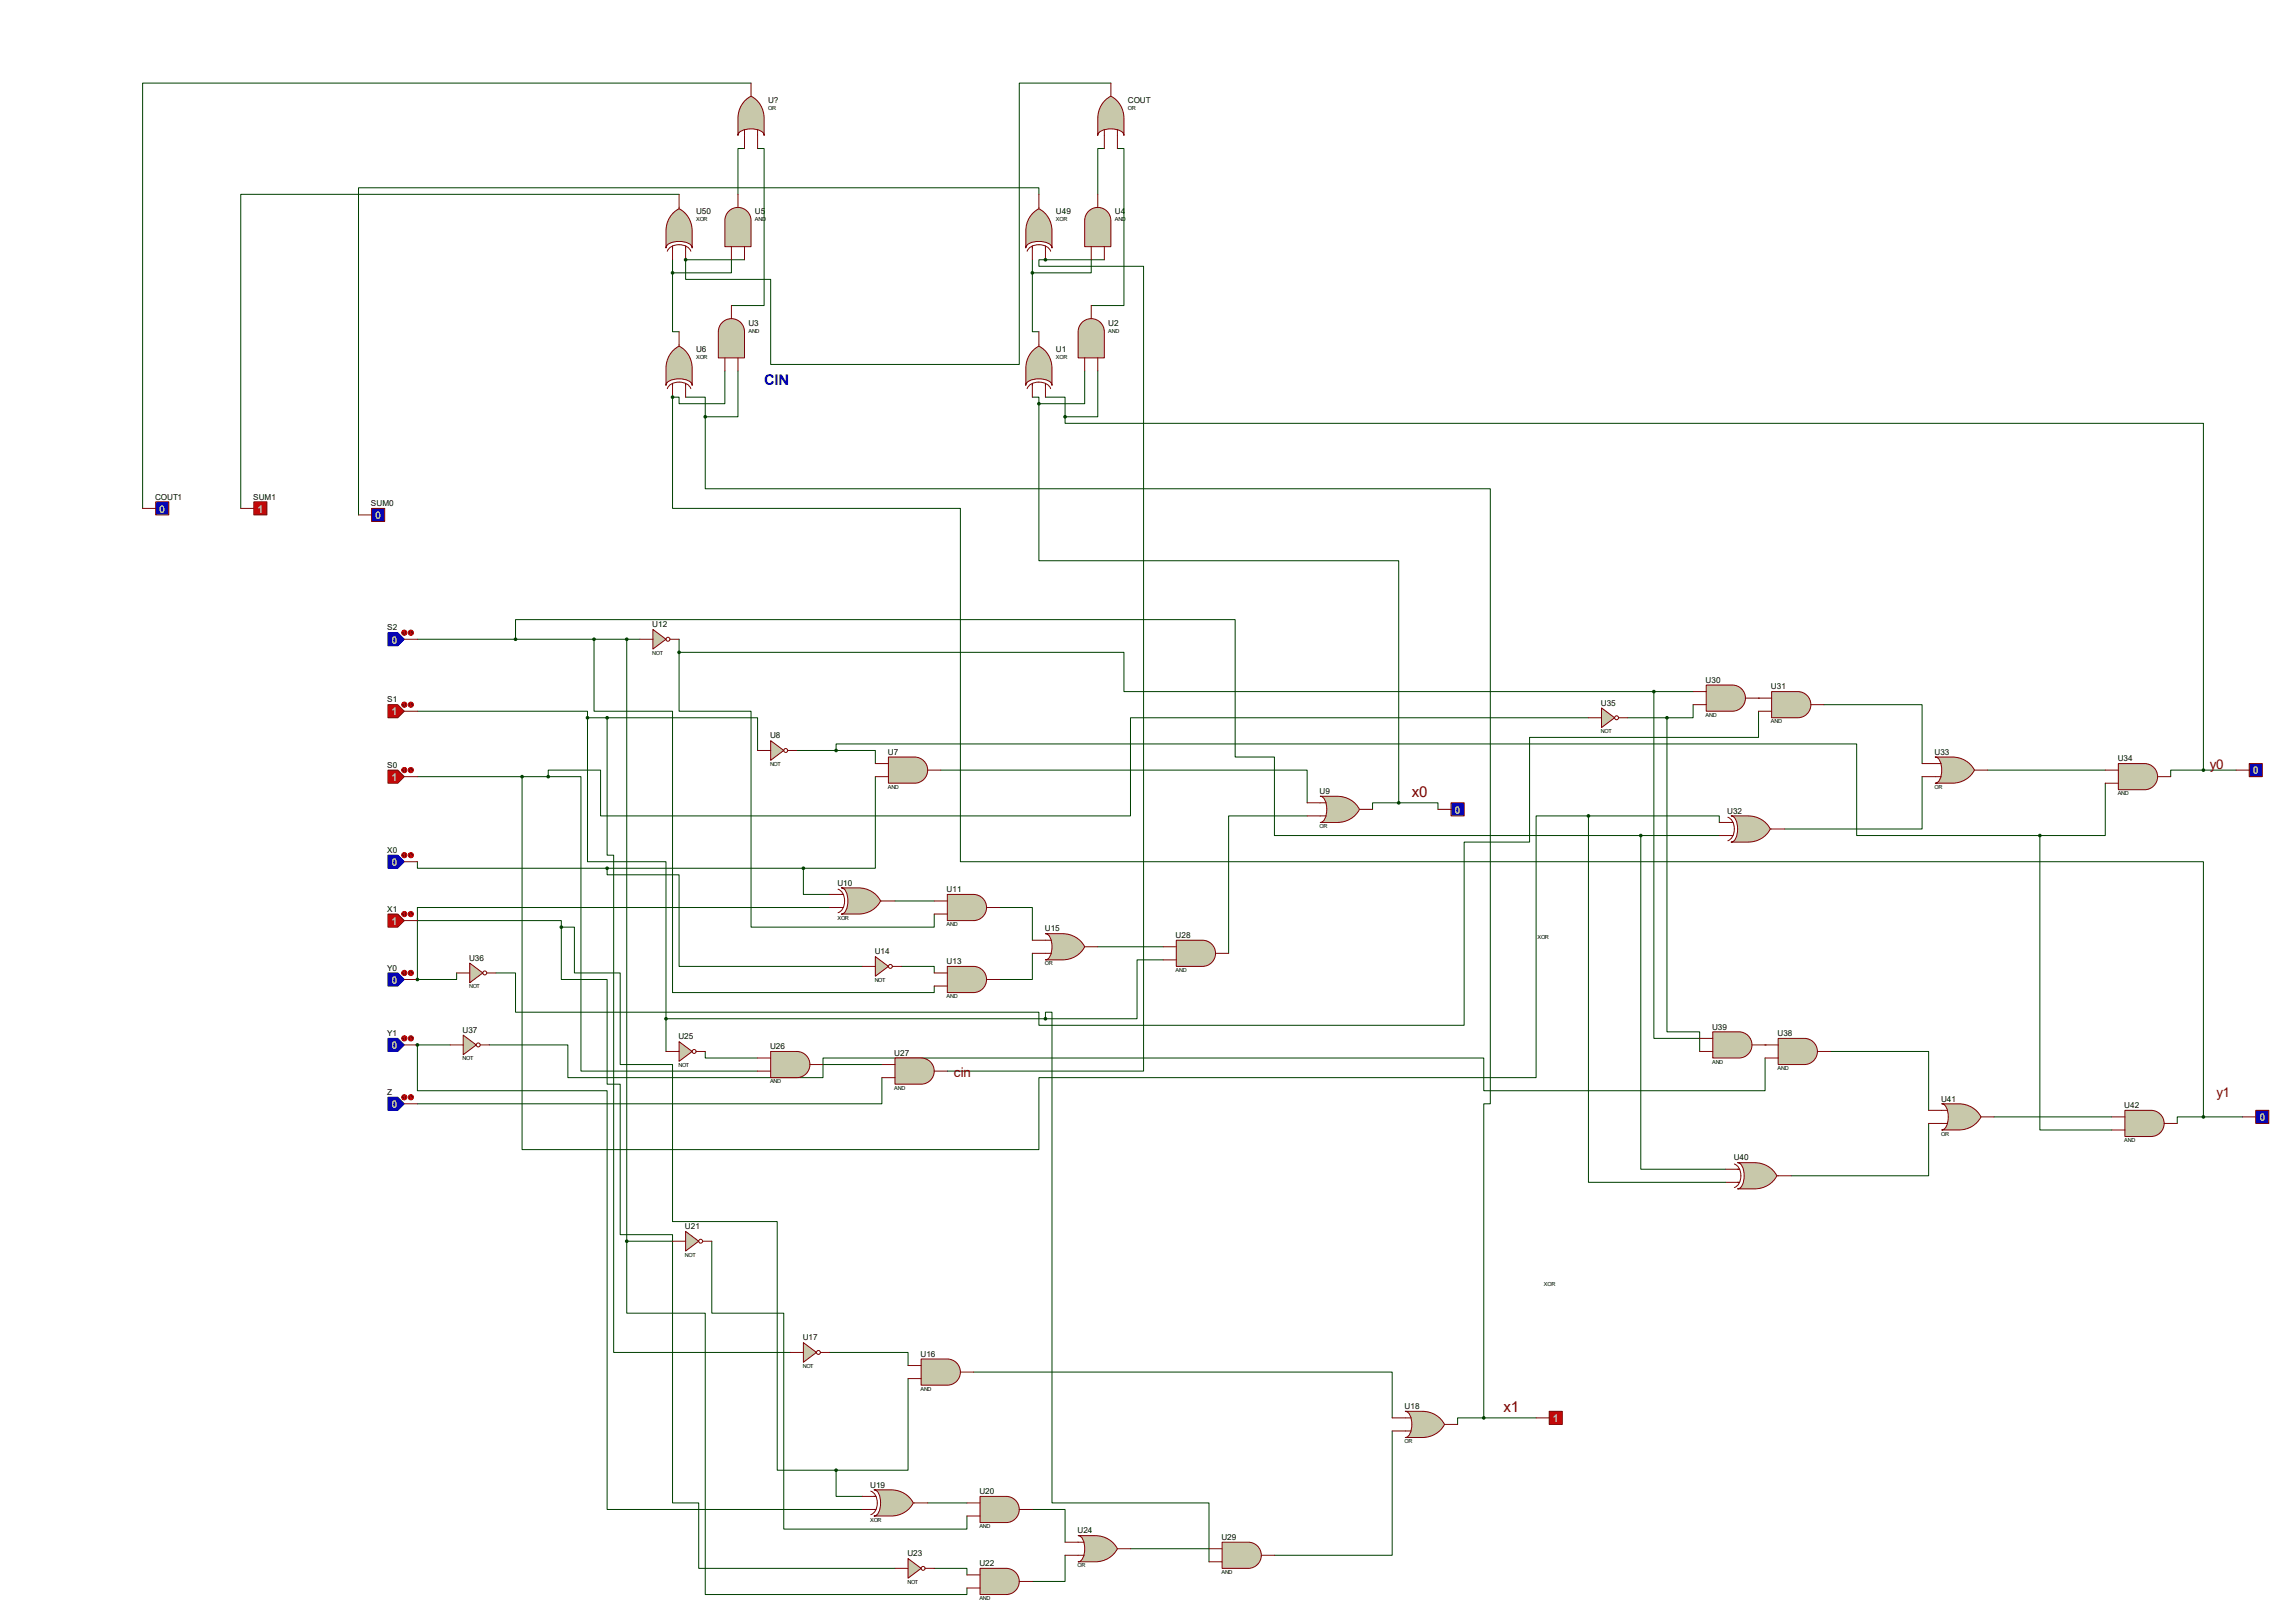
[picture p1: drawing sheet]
<svg xmlns="http://www.w3.org/2000/svg" width="297mm" height="210mm" viewBox="0 0 297 210" stroke-linecap="round" stroke-linejoin="round" font-family="sans-serif">
<defs><g id="words">
<text font-size="1.9" fill="#0000c0" x="98.9" y="49.8">CIN</text>
<g font-size="1.9" fill="#800000">
<text x="182.7" y="103.1">x0</text>
<text x="194.6" y="182.7">x1</text>
</g>
<g font-size="1.7" fill="#800000">
<text x="286" y="99.6">y0</text>
<text x="123.4" y="139.4">cin</text>
<text x="286.9" y="141.9">y1</text>
</g>
<g font-size="1.4" fill="#c0c0c0">
<text x="20.6" y="66.3">0</text>
<text x="33.3" y="66.3">1</text>
<text x="48.6" y="67.2">0</text>
<text x="50.7" y="83.3">0</text>
<text x="50.7" y="92.6">1</text>
<text x="50.7" y="101">1</text>
<text x="291.5" y="100.2">0</text>
<text x="188.3" y="105.3">0</text>
<text x="50.7" y="112.1">0</text>
<text x="50.7" y="119.7">1</text>
<text x="50.7" y="127.3">0</text>
<text x="50.7" y="135.8">0</text>
<text x="50.7" y="143.4">0</text>
<text x="292.4" y="145.1">0</text>
<text x="201" y="184">1</text>
</g>
<g font-size="1.1">
<text x="99.4" y="13.3">U?</text>
<text x="146" y="13.3">COUT</text>
<text x="90.1" y="27.7">U50</text>
<text x="97.7" y="27.7">U5</text>
<text x="136.7" y="27.7">U49</text>
<text x="144.3" y="27.7">U4</text>
<text x="90.1" y="45.5">U6</text>
<text x="96.9" y="42.1">U3</text>
<text x="136.7" y="45.5">U1</text>
<text x="143.4" y="42.1">U2</text>
<text x="20.1" y="64.6">COUT1</text>
<text x="32.8" y="64.6">SUM1</text>
<text x="48" y="65.5">SUM0</text>
<text x="50.1" y="81.6">S2</text>
<text x="84.4" y="81.2">U12</text>
<text x="220.7" y="88.3">U30</text>
<text x="229.2" y="89.2">U31</text>
<text x="50.1" y="90.9">S1</text>
<text x="99.7" y="95.5">U8</text>
<text x="207.2" y="91.3">U35</text>
<text x="50.1" y="99.4">S0</text>
<text x="114.9" y="97.7">U7</text>
<text x="250.4" y="97.7">U33</text>
<text x="274.1" y="98.5">U34</text>
<text x="170.8" y="102.7">U9</text>
<text x="223.5" y="105.3">U32</text>
<text x="50.1" y="110.4">X0</text>
<text x="50.1" y="118">X1</text>
<text x="108.4" y="114.6">U10</text>
<text x="122.5" y="115.4">U11</text>
<text x="50.1" y="125.6">Y0</text>
<text x="60.7" y="124.3">U36</text>
<text x="113.2" y="123.5">U14</text>
<text x="122.5" y="124.8">U13</text>
<text x="135.2" y="120.5">U15</text>
<text x="152.1" y="121.4">U28</text>
<text x="50.1" y="134.1">Y1</text>
<text x="59.9" y="133.6">U37</text>
<text x="87.8" y="134.5">U25</text>
<text x="99.7" y="135.8">U26</text>
<text x="115.7" y="136.6">U27</text>
<text x="221.6" y="133.2">U39</text>
<text x="230" y="134.1">U38</text>
<text x="50.1" y="141.7">Z</text>
<text x="251.2" y="142.5">U41</text>
<text x="274.9" y="143.4">U42</text>
<text x="224.4" y="150.2">U40</text>
<text x="88.6" y="159">U21</text>
<text x="103.9" y="173.4">U17</text>
<text x="119.1" y="175.6">U16</text>
<text x="181.8" y="182.3">U18</text>
<text x="112.6" y="192.5">U19</text>
<text x="126.7" y="193.3">U20</text>
<text x="117.4" y="201.4">U23</text>
<text x="126.7" y="202.6">U22</text>
<text x="139.4" y="198.4">U24</text>
<text x="158.1" y="199.3">U29</text>
</g>
<g font-size=".7">
<text x="99.4" y="14.3">OR</text>
<text x="146" y="14.3">OR</text>
<text x="90.1" y="28.7">XOR</text>
<text x="97.7" y="28.7">AND</text>
<text x="136.7" y="28.7">XOR</text>
<text x="144.3" y="28.7">AND</text>
<text x="90.1" y="46.4">XOR</text>
<text x="96.9" y="43.1">AND</text>
<text x="136.7" y="46.4">XOR</text>
<text x="143.4" y="43.1">AND</text>
<text x="84.4" y="84.7">NOT</text>
<text x="207.2" y="94.9">NOT</text>
<text x="220.7" y="92.8">AND</text>
<text x="229.2" y="93.6">AND</text>
<text x="99.7" y="99.1">NOT</text>
<text x="114.9" y="102.1">AND</text>
<text x="170.8" y="107.1">OR</text>
<text x="250.4" y="102.1">OR</text>
<text x="274.1" y="102.9">AND</text>
<text x="108.4" y="119">XOR</text>
<text x="122.5" y="119.8">AND</text>
<text x="135.2" y="124.9">OR</text>
<text x="152.1" y="125.8">AND</text>
<text x="199" y="121.5">XOR</text>
<text x="60.7" y="127.9">NOT</text>
<text x="113.2" y="127">NOT</text>
<text x="122.5" y="129.2">AND</text>
<text x="59.9" y="137.2">NOT</text>
<text x="221.6" y="137.6">AND</text>
<text x="87.8" y="138">NOT</text>
<text x="99.7" y="140.2">AND</text>
<text x="115.7" y="141">AND</text>
<text x="230" y="138.5">AND</text>
<text x="251.2" y="146.9">OR</text>
<text x="274.9" y="147.8">AND</text>
<text x="88.6" y="162.6">NOT</text>
<text x="199.8" y="166.4">XOR</text>
<text x="103.9" y="177">NOT</text>
<text x="119.1" y="180">AND</text>
<text x="181.8" y="186.7">OR</text>
<text x="112.6" y="196.9">XOR</text>
<text x="126.7" y="197.7">AND</text>
<text x="139.4" y="202.8">OR</text>
<text x="158.1" y="203.7">AND</text>
<text x="117.4" y="204.9">NOT</text>
<text x="126.7" y="207.1">AND</text>
</g>
</g></defs>
<g fill="none" stroke="#004000" stroke-width=".13">
<path d="M96.4 19.2h-.9v5.9M97.2 10.8h-78.7v55M98 19.2h.9v20.3h-4.2M142.9 19.2h-.8v5.9M143.8 10.8h-11.9v36.4h-32.2v-11h-11v-2.6M144.6 19.2h.9v20.3h-4.3M87 35.3v7.6h.9M87 33.6v1.7M87.9 25.1h-56.7v40.7M88.7 33.6h.1M88.7 33.6h7.7M94.7 33.6v1.7h-7.7"/>
<path d="M133.6 35.3v7.6h.9M133.6 33.6v1.7M134.5 25.1v-.8h-88.1v42.3M135.3 33.6h.1M135.3 33.6h-.8v.9h13.5v104.1h-25.4M135.3 33.6h7.6M141.2 33.6v1.7h-7.6M87 51.4h.1M87 51.4v14.4h37.3v45.7h160.9v33M88.7 51.4h2.6v2.5M91.3 53.9v9.3h101.6v79.6h-.9v40.7M93.8 48v4.2h-5.9v-.8h-.9"/>
<path d="M95.5 48v5.9h-4.2M133.6 51.4h.9v.8M134.5 52.2v20.4h46.5v31.3M135.3 51.4h2.5v2.5M137.8 53.9v.9h147.4v44.9M140.4 48v4.2h-5.9M142.1 48v5.9h-4.3M54 92h22v.9M54 82.7h28.8M66.7 82.7v-2.5h93.2v17.8h5v10.1h47.4M76 92.9v18.6h10.2v20.3M76 92.9h2.6"/>
<path d="M76.9 82.7v9.3h10.1v36.4h33.9v-.8M78.6 92.9h19.4v4.2M78.6 92.9v17.8h.8v64.3h22.9M81.1 82.7v77.9M87.9 84.4v7.6h9.3v28h23.7v-1.7M87.9 84.4h57.6v5.1h68.5M87.9 82.7v1.7M103.1 97.1h5.1M108.2 97.1h5.1v1.7M108.2 97.1v-.8h132.1v11.8h23.7M121.8 99.7h47.4v4.2M205.6 92.9h-59.3v12.7h-68.6v-5.9h-6.7v.8"/>
<path d="M210.7 92.9h5M214 89.5v44.9h6M214 89.5h5.1M215.7 92.9v40.6h4.3v2.6M219.1 91.2v1.7h-3.4M227.6 90.3h.1M227.6 92v3.4h-29.6v13.6h-8.5v23.7h-55v-1.7h-67.8v-5.1h-2.5M236.1 91.2h12.7v7.6M257.2 99.7h15.3M285.2 99.7h-4.3v.8M285.2 99.7h4.2M54 111.5v.9h24.6"/>
<path d="M54 119.1h18.6v.9M54 100.5h17M67.6 100.5v48.3h66.9v-9.4h64.3v-33.8h6.8M71 100.5h4.2v38.1h22.8M72.6 120v6.7h6v13.6h1.7v19.5h6.7v34.7h3.4v8.4h25.4M72.6 120h1.7v5.9h6v11.9h6.7v20.3h13.6v32.1h7.6M78.6 112.4v.8h9.3v11.9h23.7M78.6 112.4h25.4M104 112.4v3.3h3.4M107.4 117.4h-53.4v9.3M113.3 100.5v11.9h-9.3M115.8 116.6h5.1"/>
<path d="M129.4 117.4h4.2v4.3M169.2 105.6h-10.2v17.8M181 103.9h5.1v.8M181 103.9h-3.4v.8M205.6 105.6h16.9v.8M205.6 105.6v47.4h17.8M212.3 108.1v43.2h11.1M212.3 108.1h10.2M248.8 100.5v6.8h-17.8M264 108.1v38.1h9.3M272.5 101.3v6.8h-8.5M54 126.7h.1"/>
<path d="M54 135.2v5.9h24.6v54.2h33M54 135.2h.1M54 135.2h4.3M59.1 125.9v.8h-5.1M63.3 135.2h10.2v4.2h33v-2.5h85.5v4.2h36.4v-4.2M86.2 131.8v4.3M86.2 131.8h49.1M91.3 136.1v.8h6.7M106.5 137.8h7.6M114.1 139.4v3.4h-60.1M116.7 125.1h4.2v.8M133.6 123.4v3.3h-4.2"/>
<path d="M135.3 131.8v-.8h.8v63.5h20.4v7.6M142.1 122.5h8.4M150.5 124.2h-3.3v7.6h-11.9M228.4 135.2h.1M236.9 136.1h12.7v7.6M249.6 145.4v6.7h-17.8M258.1 144.5h15.2M285.2 144.5h-3.4v.9M285.2 144.5h5M81.1 160.6v9.3h10.2v36.4h33.8v-.8M81.1 160.6h5.9M92.1 160.6v9.3h9.3v28h23.7v-1.7"/>
<path d="M107.4 175h10.1v1.7M117.5 178.4v11.8h-9.3M126 177.5h54.2v6M108.2 190.2v3.4h3.4M120.1 194.5h5M133.6 195.3h4.2v4.3M180.2 185.2v16.1h-15.3M192 183.5h-3.4v.8M192 183.5h6.8M120.9 202.9h4.2v.9M137.8 201.3v3.3h-4.2M146.3 200.4h10.2"/>
</g>
<path d="M140 41.7a1.69 1.69 0 0 1 1.9-.3 1.69 1.69 0 0 1 1 1.5v3.4h-3.4v-3.4l.1-.4z" fill="#c8c8aa" stroke="#800000" stroke-width=".13"/>
<path d="M141.2 39.5v1.7M140.4 46.3v1.7M142.1 46.3v1.7" fill="none" stroke="#800000" stroke-width=".13"/>
<path d="M133.6 27.7l.9-.7a3.2 3.2 0 0 1 1.6 2.9v2.2a1.14 1.14 0 0 0-1.1-.8 2.51 2.51 0 0 0-2.2 .5v.3v-2.2a3.3 3.3 0 0 1 .8-2.2z" fill="#c8c8aa" stroke="#800000" stroke-width=".13"/>
<path d="M132.9 32.5a1.79 1.79 0 0 1 3.1 0M133.6 31.8v1.8M134.5 25.1v1.9M135.3 31.8v1.8" fill="none" stroke="#800000" stroke-width=".13"/>
<path d="M140.9 27.3a1.69 1.69 0 0 1 1.8-.3 1.69 1.69 0 0 1 1.1 1.5v3.4h-3.4v-3.4v-.4z" fill="#c8c8aa" stroke="#800000" stroke-width=".13"/>
<path d="M141.2 31.9v1.7M142.1 25.1v1.7M142.9 31.9v1.7" fill="none" stroke="#800000" stroke-width=".13"/>
<path d="M142.9 13.1l.9-.7a3.2 3.2 0 0 1 1.7 2.9v2.2a1.14 1.14 0 0 0-1.2-.8 2.51 2.51 0 0 0-2.1 .5l-.1 .3v-2.2a3.3 3.3 0 0 1 .8-2.2z" fill="#c8c8aa" stroke="#800000" stroke-width=".13"/>
<path d="M142.9 16.8v2.4M143.8 10.8v1.6M144.6 16.8v2.4" fill="none" stroke="#800000" stroke-width=".13"/>
<path d="M133.6 45.5l.9-.7a3.2 3.2 0 0 1 1.6 2.9v2.2a1.14 1.14 0 0 0-1.1-.8 2.51 2.51 0 0 0-2.2 .5v.3v-2.2a3.3 3.3 0 0 1 .8-2.2z" fill="#c8c8aa" stroke="#800000" stroke-width=".13"/>
<path d="M132.9 50.3a1.79 1.79 0 0 1 3.1 0M133.6 49.6v1.8M134.5 42.9v1.9M135.3 49.6v1.8" fill="none" stroke="#800000" stroke-width=".13"/>
<g fill="#004000" stroke="#004000" stroke-width=".13">
<circle cx="133.6" cy="35.3" r=".17"/>
<circle cx="135.3" cy="33.6" r=".17"/>
</g>
<path d="M48.1 65.8h1.7v1.7h-1.7z" fill="#0000c0" stroke="#800000" stroke-width=".13"/>
<path d="M46.4 66.6h1.7" fill="none" stroke="#800000" stroke-width=".13"/>
<path d="M93.5 41.7a1.69 1.69 0 0 1 1.8-.3 1.69 1.69 0 0 1 1.1 1.5v3.4h-3.4v-3.4v-.4z" fill="#c8c8aa" stroke="#800000" stroke-width=".13"/>
<path d="M94.7 39.5v1.7M93.8 46.3v1.7M95.5 46.3v1.7" fill="none" stroke="#800000" stroke-width=".13"/>
<path d="M87 27.7l.9-.7a3.2 3.2 0 0 1 1.7 2.9v2.2a1.14 1.14 0 0 0-1.2-.8 2.51 2.51 0 0 0-2.1 .5l-.1 .3v-2.2a3.3 3.3 0 0 1 .8-2.2z" fill="#c8c8aa" stroke="#800000" stroke-width=".13"/>
<path d="M86.4 32.5a1.79 1.79 0 0 1 3 0M87 31.8v1.8M87.9 25.1v1.9M88.7 31.8v1.8" fill="none" stroke="#800000" stroke-width=".13"/>
<path d="M94.3 27.3a1.69 1.69 0 0 1 1.9-.3 1.69 1.69 0 0 1 1 1.5v3.4h-3.4v-3.4l.1-.4z" fill="#c8c8aa" stroke="#800000" stroke-width=".13"/>
<path d="M94.7 31.9v1.7M95.5 25.1v1.7M96.4 31.9v1.7" fill="none" stroke="#800000" stroke-width=".13"/>
<path d="M96.3 13.1l.9-.7a3.2 3.2 0 0 1 1.7 2.9v2.2a1.14 1.14 0 0 0-1.2-.8 2.51 2.51 0 0 0-2.1 .5l-.1 .3v-2.2a3.3 3.3 0 0 1 .8-2.2z" fill="#c8c8aa" stroke="#800000" stroke-width=".13"/>
<path d="M96.4 16.8v2.4M97.2 10.8v1.6M98 16.8v2.4" fill="none" stroke="#800000" stroke-width=".13"/>
<path d="M87 45.5l.9-.7a3.2 3.2 0 0 1 1.7 2.9v2.2a1.14 1.14 0 0 0-1.2-.8 2.51 2.51 0 0 0-2.1 .5l-.1 .3v-2.2a3.3 3.3 0 0 1 .8-2.2z" fill="#c8c8aa" stroke="#800000" stroke-width=".13"/>
<path d="M86.4 50.3a1.79 1.79 0 0 1 3 0M87 49.6v1.8M87.9 42.9v1.9M88.7 49.6v1.8" fill="none" stroke="#800000" stroke-width=".13"/>
<g fill="#004000" stroke="#004000" stroke-width=".13">
<circle cx="87" cy="35.3" r=".17"/>
<circle cx="88.7" cy="33.6" r=".17"/>
</g>
<path d="M32.9 64.9h1.6v1.7h-1.6z" fill="#c00000" stroke="#800000" stroke-width=".13"/>
<path d="M31.2 65.8h1.7" fill="none" stroke="#800000" stroke-width=".13"/>
<path d="M20.2 64.9h1.6v1.7h-1.6z" fill="#0000c0" stroke="#800000" stroke-width=".13"/>
<path d="M18.5 65.8h1.7" fill="none" stroke="#800000" stroke-width=".13"/>
<path d="M115 98h3.4a1.69 1.69 0 0 1 1.7 1.7 1.69 1.69 0 0 1-1.7 1.6h-3.4z" fill="#c8c8aa" stroke="#800000" stroke-width=".13"/>
<path d="M113.3 98.8h1.7M120.1 99.7h1.7M113.3 100.5h1.7" fill="none" stroke="#800000" stroke-width=".13"/>
<path d="M50.2 91.2h1.3l.8 .8-.8 .9h-1.3z" fill="#c00000" stroke="#800000" stroke-width=".13"/>
<path d="M52.3 92h1.7" fill="none" stroke="#800000" stroke-width=".13"/>
<circle cx="52.3" cy="91.2" r=".34" fill="#400000" stroke="#f00" stroke-width=".13"/>
<path d="M52.3 91l-.1 .1M52.3 91l.1 .1M52.3 91v.4" fill="none" stroke="#f00" stroke-width=".13"/>
<circle cx="53.2" cy="91.2" r=".34" fill="#400000" stroke="#f00" stroke-width=".13"/>
<path d="M53.1 91.3l.1 .1M53.2 91v.4M53.3 91.3l-.1 .1" fill="none" stroke="#f00" stroke-width=".13"/>
<path d="M50.2 81.9h1.3l.8 .8-.8 .9h-1.3z" fill="#0000c0" stroke="#000080" stroke-width=".13"/>
<path d="M52.3 82.7h1.7" fill="none" stroke="#800000" stroke-width=".13"/>
<circle cx="52.3" cy="81.9" r=".34" fill="#400000" stroke="#f00" stroke-width=".13"/>
<path d="M52.3 81.7l-.1 .1M52.3 81.7l.1 .1M52.3 81.7v.3" fill="none" stroke="#f00" stroke-width=".13"/>
<circle cx="53.2" cy="81.9" r=".34" fill="#400000" stroke="#f00" stroke-width=".13"/>
<path d="M53.1 82h.1M53.2 81.7v.3M53.3 82h-.1" fill="none" stroke="#f00" stroke-width=".13"/>
<path d="M50.2 99.7h1.3l.8 .8-.8 .8h-1.3z" fill="#c00000" stroke="#800000" stroke-width=".13"/>
<path d="M52.3 100.5h1.7" fill="none" stroke="#800000" stroke-width=".13"/>
<circle cx="52.3" cy="99.7" r=".34" fill="#400000" stroke="#f00" stroke-width=".13"/>
<path d="M52.3 99.5l-.1 .1M52.3 99.5l.1 .1M52.3 99.5v.3" fill="none" stroke="#f00" stroke-width=".13"/>
<circle cx="53.2" cy="99.7" r=".34" fill="#400000" stroke="#f00" stroke-width=".13"/>
<path d="M53.1 99.7l.1 .1M53.2 99.5v.3M53.3 99.7l-.1 .1" fill="none" stroke="#f00" stroke-width=".13"/>
<path d="M50.2 110.7h1.3l.8 .8-.8 .9h-1.3z" fill="#0000c0" stroke="#000080" stroke-width=".13"/>
<path d="M52.3 111.5h1.7" fill="none" stroke="#800000" stroke-width=".13"/>
<circle cx="52.3" cy="110.7" r=".34" fill="#400000" stroke="#f00" stroke-width=".13"/>
<path d="M52.3 110.5l-.1 .1M52.3 110.5l.1 .1M52.3 110.5v.3" fill="none" stroke="#f00" stroke-width=".13"/>
<circle cx="53.2" cy="110.7" r=".34" fill="#400000" stroke="#f00" stroke-width=".13"/>
<path d="M53.1 110.7l.1 .1M53.2 110.5v.3M53.3 110.7l-.1 .1" fill="none" stroke="#f00" stroke-width=".13"/>
<path d="M50.2 118.3h1.3l.8 .8-.8 .9h-1.3z" fill="#c00000" stroke="#800000" stroke-width=".13"/>
<path d="M52.3 119.1h1.7" fill="none" stroke="#800000" stroke-width=".13"/>
<circle cx="52.3" cy="118.3" r=".34" fill="#400000" stroke="#f00" stroke-width=".13"/>
<path d="M52.3 118.1l-.1 .1M52.3 118.1l.1 .1M52.3 118.1v.3" fill="none" stroke="#f00" stroke-width=".13"/>
<circle cx="53.2" cy="118.3" r=".34" fill="#400000" stroke="#f00" stroke-width=".13"/>
<path d="M53.1 118.4h.1M53.2 118.1v.3M53.3 118.4h-.1" fill="none" stroke="#f00" stroke-width=".13"/>
<path d="M50.2 125.9h1.3l.8 .8-.8 .9h-1.3z" fill="#0000c0" stroke="#000080" stroke-width=".13"/>
<path d="M52.3 126.7h1.7" fill="none" stroke="#800000" stroke-width=".13"/>
<circle cx="52.3" cy="125.9" r=".34" fill="#400000" stroke="#f00" stroke-width=".13"/>
<path d="M52.3 125.7l-.1 .1M52.3 125.7l.1 .1M52.3 125.7v.4" fill="none" stroke="#f00" stroke-width=".13"/>
<circle cx="53.2" cy="125.9" r=".34" fill="#400000" stroke="#f00" stroke-width=".13"/>
<path d="M53.1 126l.1 .1M53.2 125.7v.4M53.3 126l-.1 .1" fill="none" stroke="#f00" stroke-width=".13"/>
<path d="M50.2 134.4h1.3l.8 .8-.8 .9h-1.3z" fill="#0000c0" stroke="#000080" stroke-width=".13"/>
<path d="M52.3 135.2h1.7" fill="none" stroke="#800000" stroke-width=".13"/>
<circle cx="52.3" cy="134.4" r=".34" fill="#400000" stroke="#f00" stroke-width=".13"/>
<path d="M52.3 134.2l-.1 .1M52.3 134.2l.1 .1M52.3 134.2v.3" fill="none" stroke="#f00" stroke-width=".13"/>
<circle cx="53.2" cy="134.4" r=".34" fill="#400000" stroke="#f00" stroke-width=".13"/>
<path d="M53.1 134.5h.1M53.2 134.2v.3M53.3 134.5h-.1" fill="none" stroke="#f00" stroke-width=".13"/>
<path d="M50.2 142h1.3l.8 .8-.8 .9h-1.3z" fill="#0000c0" stroke="#000080" stroke-width=".13"/>
<path d="M52.3 142.8h1.7" fill="none" stroke="#800000" stroke-width=".13"/>
<circle cx="52.3" cy="142" r=".34" fill="#400000" stroke="#f00" stroke-width=".13"/>
<path d="M52.3 141.8l-.1 .1M52.3 141.8l.1 .1M52.3 141.8v.4" fill="none" stroke="#f00" stroke-width=".13"/>
<circle cx="53.2" cy="142" r=".34" fill="#400000" stroke="#f00" stroke-width=".13"/>
<path d="M53.1 142.1l.1 .1M53.2 141.8v.4M53.3 142.1l-.1 .1" fill="none" stroke="#f00" stroke-width=".13"/>
<path d="M99.7 95.8l1.7 1.3-1.7 1.3z" fill="#c8c8aa" stroke="#800000" stroke-width=".13"/>
<g fill="none" stroke="#800000" stroke-width=".13">
<path d="M98 97.1h1.7M101.9 97.1h1.2"/>
<circle cx="101.7" cy="97.1" r=".25"/>
</g>
<path d="M170.9 103h2.2a3.2 3.2 0 0 1 2.8 1.7 3.2 3.2 0 0 1-2.8 1.7h-2.2a1.14 1.14 0 0 0 .8-1.1 2.51 2.51 0 0 0-.6-2.2z" fill="#c8c8aa" stroke="#800000" stroke-width=".13"/>
<path d="M169.2 103.9h2.4M169.2 105.6h2.4M175.9 104.7h1.7" fill="none" stroke="#800000" stroke-width=".13"/>
<path d="M108.9 114.9h2.2a3.2 3.2 0 0 1 2.9 1.7 3.2 3.2 0 0 1-2.9 1.7h-2.2a1.14 1.14 0 0 0 .8-1.2 2.51 2.51 0 0 0-.5-2.1z" fill="#c8c8aa" stroke="#800000" stroke-width=".13"/>
<path d="M107.4 115.7h1.7M107.4 117.4h1.7M108.5 115.1a1.79 1.79 0 0 1 0 3M114 116.6h1.8" fill="none" stroke="#800000" stroke-width=".13"/>
<circle cx="104" cy="112.4" r=".17" fill="#004000" stroke="#004000" stroke-width=".13"/>
<path d="M122.6 115.7h3.4a1.69 1.69 0 0 1 1.7 1.7 1.69 1.69 0 0 1-1.7 1.7h-3.4z" fill="#c8c8aa" stroke="#800000" stroke-width=".13"/>
<path d="M120.9 116.6h1.7M120.9 118.3h1.7M127.7 117.4h1.7" fill="none" stroke="#800000" stroke-width=".13"/>
<path d="M84.5 81.4l1.7 1.3-1.7 1.3z" fill="#c8c8aa" stroke="#800000" stroke-width=".13"/>
<g fill="none" stroke="#800000" stroke-width=".13">
<path d="M82.8 82.7h1.7M86.7 82.7h1.2"/>
<circle cx="86.4" cy="82.7" r=".25"/>
</g>
<path d="M122.6 125.1h3.4a1.69 1.69 0 0 1 1.7 1.6 1.69 1.69 0 0 1-1.7 1.7h-3.4z" fill="#c8c8aa" stroke="#800000" stroke-width=".13"/>
<path d="M120.9 125.9h1.7M120.9 127.6h1.7M127.7 126.7h1.7" fill="none" stroke="#800000" stroke-width=".13"/>
<path d="M113.3 123.8l1.7 1.3-1.7 1.2z" fill="#c8c8aa" stroke="#800000" stroke-width=".13"/>
<g fill="none" stroke="#800000" stroke-width=".13">
<path d="M111.6 125.1h1.7M115.5 125.1h1.2"/>
<circle cx="115.2" cy="125.1" r=".25"/>
</g>
<circle cx="76.9" cy="82.7" r=".17" fill="#004000" stroke="#004000" stroke-width=".13"/>
<path d="M135.3 120.8h2.2a3.2 3.2 0 0 1 2.9 1.7 3.2 3.2 0 0 1-2.9 1.7h-2.2a1.14 1.14 0 0 0 .8-1.2 2.51 2.51 0 0 0-.5-2.1z" fill="#c8c8aa" stroke="#800000" stroke-width=".13"/>
<path d="M133.6 121.7h2.5M133.6 123.4h2.5M140.4 122.5h1.7" fill="none" stroke="#800000" stroke-width=".13"/>
<path d="M119.2 175.9h3.4a1.69 1.69 0 0 1 1.7 1.6 1.69 1.69 0 0 1-1.7 1.7h-3.4z" fill="#c8c8aa" stroke="#800000" stroke-width=".13"/>
<path d="M117.5 176.7h1.7M117.5 178.4h1.7M124.3 177.5h1.7" fill="none" stroke="#800000" stroke-width=".13"/>
<path d="M104 173.7l1.7 1.3-1.7 1.3z" fill="#c8c8aa" stroke="#800000" stroke-width=".13"/>
<g fill="none" stroke="#800000" stroke-width=".13">
<path d="M102.3 175h1.7M106.2 175h1.2"/>
<circle cx="105.9" cy="175" r=".25"/>
</g>
<path d="M181.9 182.6h2.2a3.2 3.2 0 0 1 2.8 1.7 3.2 3.2 0 0 1-2.8 1.7h-2.2a1.14 1.14 0 0 0 .8-1.1 2.51 2.51 0 0 0-.6-2.2z" fill="#c8c8aa" stroke="#800000" stroke-width=".13"/>
<path d="M180.2 183.5h2.4M180.2 185.2h2.4M186.9 184.3h1.7" fill="none" stroke="#800000" stroke-width=".13"/>
<path d="M113.1 192.8h2.2a3.2 3.2 0 0 1 2.9 1.7 3.2 3.2 0 0 1-2.9 1.7h-2.2a1.14 1.14 0 0 0 .8-1.2 2.51 2.51 0 0 0-.5-2.1z" fill="#c8c8aa" stroke="#800000" stroke-width=".13"/>
<path d="M111.6 193.6h1.8M111.6 195.3h1.8M112.7 193a1.79 1.79 0 0 1 0 3M118.2 194.5h1.9" fill="none" stroke="#800000" stroke-width=".13"/>
<circle cx="108.2" cy="190.2" r=".17" fill="#004000" stroke="#004000" stroke-width=".13"/>
<path d="M126.8 193.6h3.4a1.69 1.69 0 0 1 1.7 1.7 1.69 1.69 0 0 1-1.7 1.7h-3.4z" fill="#c8c8aa" stroke="#800000" stroke-width=".13"/>
<path d="M125.1 194.5h1.7M125.1 196.2h1.7M131.9 195.3h1.7" fill="none" stroke="#800000" stroke-width=".13"/>
<path d="M88.7 159.3l1.7 1.3-1.7 1.3z" fill="#c8c8aa" stroke="#800000" stroke-width=".13"/>
<g fill="none" stroke="#800000" stroke-width=".13">
<path d="M87 160.6h1.7M90.9 160.6h1.2"/>
<circle cx="90.7" cy="160.6" r=".25"/>
</g>
<path d="M126.8 202.9h3.4a1.69 1.69 0 0 1 1.7 1.7 1.69 1.69 0 0 1-1.7 1.7h-3.4z" fill="#c8c8aa" stroke="#800000" stroke-width=".13"/>
<path d="M125.1 203.8h1.7M125.1 205.5h1.7M131.9 204.6h1.7" fill="none" stroke="#800000" stroke-width=".13"/>
<path d="M117.5 201.7l1.7 1.2-1.7 1.3z" fill="#c8c8aa" stroke="#800000" stroke-width=".13"/>
<g fill="none" stroke="#800000" stroke-width=".13">
<path d="M115.8 202.9h1.7M119.7 202.9h1.2"/>
<circle cx="119.5" cy="202.9" r=".25"/>
</g>
<circle cx="81.1" cy="160.6" r=".17" fill="#004000" stroke="#004000" stroke-width=".13"/>
<path d="M139.5 198.7h2.2a3.2 3.2 0 0 1 2.9 1.7 3.2 3.2 0 0 1-2.9 1.7h-2.2a1.14 1.14 0 0 0 .8-1.2 2.51 2.51 0 0 0-.5-2.1z" fill="#c8c8aa" stroke="#800000" stroke-width=".13"/>
<path d="M137.8 199.6h2.5M137.8 201.3h2.5M144.6 200.4h1.7" fill="none" stroke="#800000" stroke-width=".13"/>
<path d="M87.9 134.8l1.7 1.3-1.7 1.2z" fill="#c8c8aa" stroke="#800000" stroke-width=".13"/>
<g fill="none" stroke="#800000" stroke-width=".13">
<path d="M86.2 136.1h1.7M90.1 136.1h1.2"/>
<circle cx="89.8" cy="136.1" r=".25"/>
</g>
<path d="M99.7 136.1h3.4a1.69 1.69 0 0 1 1.7 1.7 1.69 1.69 0 0 1-1.7 1.6h-3.4z" fill="#c8c8aa" stroke="#800000" stroke-width=".13"/>
<path d="M98 136.9h1.7M98 138.6h1.7M104.8 137.8h1.7" fill="none" stroke="#800000" stroke-width=".13"/>
<path d="M115.8 136.9h3.4a1.69 1.69 0 0 1 1.7 1.7 1.69 1.69 0 0 1-1.7 1.7h-3.4z" fill="#c8c8aa" stroke="#800000" stroke-width=".13"/>
<path d="M114.1 137.8h1.7M114.1 139.4h1.7M120.9 138.6h1.7" fill="none" stroke="#800000" stroke-width=".13"/>
<circle cx="76" cy="92.9" r=".17" fill="#004000" stroke="#004000" stroke-width=".13"/>
<path d="M187.8 103.9h1.7v1.7h-1.7z" fill="#0000c0" stroke="#800000" stroke-width=".13"/>
<path d="M186.1 104.7h1.7" fill="none" stroke="#800000" stroke-width=".13"/>
<path d="M152.2 121.7h3.4a1.69 1.69 0 0 1 1.7 1.7 1.69 1.69 0 0 1-1.7 1.7h-3.4z" fill="#c8c8aa" stroke="#800000" stroke-width=".13"/>
<path d="M150.5 122.5h1.7M150.5 124.2h1.7M157.3 123.4h1.7" fill="none" stroke="#800000" stroke-width=".13"/>
<g fill="#004000" stroke="#004000" stroke-width=".13">
<circle cx="86.2" cy="131.8" r=".17"/>
<circle cx="78.6" cy="112.4" r=".17"/>
<circle cx="81.1" cy="82.7" r=".17"/>
<circle cx="78.6" cy="92.9" r=".17"/>
</g>
<path d="M200.5 182.6h1.7v1.7h-1.7z" fill="#c00000" stroke="#800000" stroke-width=".13"/>
<path d="M198.8 183.5h1.7" fill="none" stroke="#800000" stroke-width=".13"/>
<circle cx="72.6" cy="120" r=".17" fill="#004000" stroke="#004000" stroke-width=".13"/>
<path d="M158.2 199.6h3.3a1.69 1.69 0 0 1 1.7 1.7 1.69 1.69 0 0 1-1.7 1.6h-3.3z" fill="#c8c8aa" stroke="#800000" stroke-width=".13"/>
<path d="M156.5 200.4h1.7M156.5 202.1h1.7M163.2 201.3h1.7" fill="none" stroke="#800000" stroke-width=".13"/>
<g fill="#004000" stroke="#004000" stroke-width=".13">
<circle cx="135.3" cy="131.8" r=".17"/>
<circle cx="181" cy="103.9" r=".17"/>
<circle cx="134.5" cy="52.2" r=".17"/>
</g>
<path d="M229.3 89.5h3.4a1.69 1.69 0 0 1 1.7 1.7 1.69 1.69 0 0 1-1.7 1.7h-3.4z" fill="#c8c8aa" stroke="#800000" stroke-width=".13"/>
<path d="M227.6 90.3h1.7M227.6 92h1.7M234.4 91.2h1.7" fill="none" stroke="#800000" stroke-width=".13"/>
<path d="M220.8 88.6h3.4a1.69 1.69 0 0 1 1.7 1.7 1.69 1.69 0 0 1-1.7 1.7h-3.4z" fill="#c8c8aa" stroke="#800000" stroke-width=".13"/>
<path d="M219.1 89.5h1.7M219.1 91.2h1.7M225.9 90.3h1.7" fill="none" stroke="#800000" stroke-width=".13"/>
<path d="M224 105.6h2.2a3.2 3.2 0 0 1 2.9 1.7 3.2 3.2 0 0 1-2.9 1.7h-2.2a1.14 1.14 0 0 0 .8-1.2 2.51 2.51 0 0 0-.5-2.1z" fill="#c8c8aa" stroke="#800000" stroke-width=".13"/>
<path d="M222.5 106.4h1.8M222.5 108.1h1.8M223.6 105.7a1.79 1.79 0 0 1 0 3.1M229.1 107.3h1.9" fill="none" stroke="#800000" stroke-width=".13"/>
<path d="M250.4 98h2.2a3.2 3.2 0 0 1 2.9 1.7 3.2 3.2 0 0 1-2.9 1.6h-2.2a1.14 1.14 0 0 0 .9-1.1 2.51 2.51 0 0 0-.6-2.2z" fill="#c8c8aa" stroke="#800000" stroke-width=".13"/>
<path d="M248.8 98.8h2.4M255.5 99.7h1.7M248.8 100.5h2.4" fill="none" stroke="#800000" stroke-width=".13"/>
<path d="M274.2 98.8h3.3a1.69 1.69 0 0 1 1.7 1.7 1.69 1.69 0 0 1-1.7 1.7h-3.3z" fill="#c8c8aa" stroke="#800000" stroke-width=".13"/>
<path d="M272.5 99.7h1.7M272.5 101.3h1.7M279.2 100.5h1.7" fill="none" stroke="#800000" stroke-width=".13"/>
<g fill="#004000" stroke="#004000" stroke-width=".13">
<circle cx="66.7" cy="82.7" r=".17"/>
<circle cx="67.6" cy="100.5" r=".17"/>
<circle cx="87.9" cy="84.4" r=".17"/>
</g>
<path d="M207.3 91.6l1.7 1.3-1.7 1.2z" fill="#c8c8aa" stroke="#800000" stroke-width=".13"/>
<g fill="none" stroke="#800000" stroke-width=".13">
<path d="M205.6 92.9h1.7M209.5 92.9h1.2"/>
<circle cx="209.2" cy="92.9" r=".25"/>
</g>
<path d="M60.8 124.6l1.7 1.3-1.7 1.3z" fill="#c8c8aa" stroke="#800000" stroke-width=".13"/>
<g fill="none" stroke="#800000" stroke-width=".13">
<path d="M59.1 125.9h1.7M63 125.9h1.2"/>
<circle cx="62.7" cy="125.9" r=".25"/>
</g>
<path d="M59.9 133.9l1.7 1.3-1.7 1.3z" fill="#c8c8aa" stroke="#800000" stroke-width=".13"/>
<g fill="none" stroke="#800000" stroke-width=".13">
<path d="M58.3 135.2h1.6M62.1 135.2h1.2"/>
<circle cx="61.9" cy="135.2" r=".25"/>
</g>
<g fill="#004000" stroke="#004000" stroke-width=".13">
<circle cx="71" cy="100.5" r=".17"/>
<circle cx="54" cy="126.7" r=".17"/>
<circle cx="108.2" cy="97.1" r=".17"/>
</g>
<path d="M291.1 98.8h1.7v1.7h-1.7z" fill="#0000c0" stroke="#800000" stroke-width=".13"/>
<path d="M289.4 99.7h1.7" fill="none" stroke="#800000" stroke-width=".13"/>
<path d="M230.1 134.4h3.4a1.69 1.69 0 0 1 1.7 1.7 1.69 1.69 0 0 1-1.7 1.7h-3.4z" fill="#c8c8aa" stroke="#800000" stroke-width=".13"/>
<path d="M228.4 135.2h1.7M228.4 136.9h1.7M235.2 136.1h1.7" fill="none" stroke="#800000" stroke-width=".13"/>
<path d="M221.7 133.5h3.3a1.69 1.69 0 0 1 1.7 1.7 1.69 1.69 0 0 1-1.7 1.7h-3.3z" fill="#c8c8aa" stroke="#800000" stroke-width=".13"/>
<path d="M220 134.4h1.7M220 136.1h1.7M226.7 135.2h1.7" fill="none" stroke="#800000" stroke-width=".13"/>
<path d="M224.9 150.5h2.2a3.2 3.2 0 0 1 2.9 1.6 3.2 3.2 0 0 1-2.9 1.7h-2.2a1.14 1.14 0 0 0 .8-1.1 2.51 2.51 0 0 0-.5-2.2z" fill="#c8c8aa" stroke="#800000" stroke-width=".13"/>
<path d="M223.4 151.3h1.7M223.4 153h1.7M224.5 150.6a1.79 1.79 0 0 1 0 3.1M230 152.1h1.8" fill="none" stroke="#800000" stroke-width=".13"/>
<path d="M251.3 142.8h2.2a3.2 3.2 0 0 1 2.9 1.7 3.2 3.2 0 0 1-2.9 1.7h-2.2a1.14 1.14 0 0 0 .8-1.1 2.51 2.51 0 0 0-.5-2.2z" fill="#c8c8aa" stroke="#800000" stroke-width=".13"/>
<path d="M249.6 143.7h2.5M249.6 145.4h2.5M256.4 144.5h1.7" fill="none" stroke="#800000" stroke-width=".13"/>
<path d="M275 143.7h3.4a1.69 1.69 0 0 1 1.7 1.7 1.69 1.69 0 0 1-1.7 1.7h-3.4z" fill="#c8c8aa" stroke="#800000" stroke-width=".13"/>
<path d="M273.3 144.5h1.7M273.3 146.2h1.7M280.1 145.4h1.7" fill="none" stroke="#800000" stroke-width=".13"/>
<path d="M291.9 143.7h1.7v1.7h-1.7z" fill="#0000c0" stroke="#800000" stroke-width=".13"/>
<path d="M290.2 144.5h1.7" fill="none" stroke="#800000" stroke-width=".13"/>
<g fill="#004000" stroke="#004000" stroke-width=".13">
<circle cx="214" cy="89.5" r=".17"/>
<circle cx="215.7" cy="92.9" r=".17"/>
<circle cx="54" cy="135.2" r=".17"/>
<circle cx="212.3" cy="108.1" r=".17"/>
<circle cx="264" cy="108.1" r=".17"/>
<circle cx="205.6" cy="105.6" r=".17"/>
<circle cx="285.2" cy="99.7" r=".17"/>
<circle cx="137.8" cy="53.9" r=".17"/>
<circle cx="192" cy="183.5" r=".17"/>
<circle cx="91.3" cy="53.9" r=".17"/>
<circle cx="285.2" cy="144.5" r=".17"/>
<circle cx="87" cy="51.4" r=".17"/>
</g>
<use href="#words"/>
</svg>
